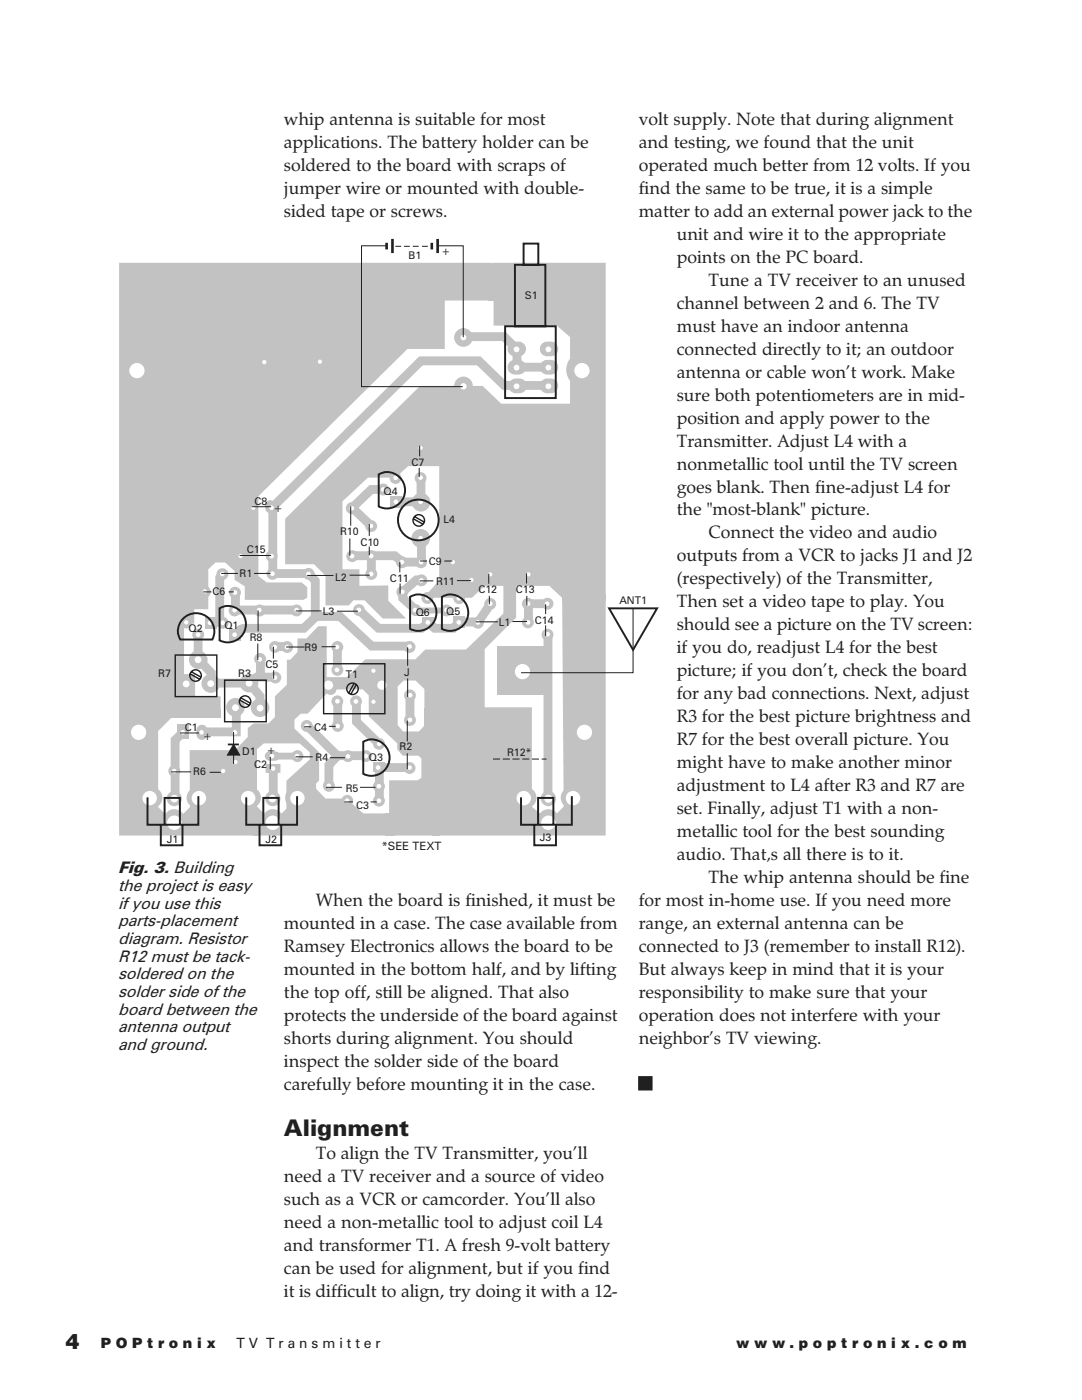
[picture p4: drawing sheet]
<svg xmlns="http://www.w3.org/2000/svg" width="216mm" height="279mm" viewBox="0 0 216 279" stroke-linecap="round" stroke-linejoin="round" font-family="sans-serif">
<defs><g id="words">
<text font-size="4.6" fill="#231f20" x="56.7" y="226.7">Alignment</text>
<text font-size="4.2" fill="#231f20" x="13.1" y="269.2">4</text>
<g font-size="3.5" fill="#231f20">
<text x="56.7" y="24.9">whip antenna is suitable for most</text>
<text x="56.7" y="29.5">applications. The battery holder can be</text>
<text x="127.5" y="24.9">volt supply. Note that during alignment</text>
<text x="127.5" y="29.5">and testing, we found that the unit</text>
<text x="56.7" y="34.1">soldered to the board with scraps of</text>
<text x="127.5" y="34.1">operated much better from 12 volts. If you</text>
<text x="56.7" y="38.7">jumper wire or mounted with double-</text>
<text x="127.5" y="38.7">find the same to be true, it is a simple</text>
<text x="56.7" y="43.3">sided tape or screws.</text>
<text x="127.5" y="43.3">matter to add an external power jack to the</text>
<text x="135" y="47.8">unit and wire it to the appropriate</text>
<text x="135" y="52.4">points on the PC board.</text>
<text x="141.4" y="57">Tune a TV receiver to an unused</text>
<text x="135" y="61.6">channel between 2 and 6. The TV</text>
<text x="135" y="66.2">must have an indoor antenna</text>
<text x="135" y="70.8">connected directly to it; an outdoor</text>
<text x="135" y="75.4">antenna or cable won't work. Make</text>
<text x="135" y="79.9">sure both potentiometers are in mid-</text>
<text x="135" y="84.5">position and apply power to the</text>
<text x="135" y="89.1">Transmitter. Adjust L4 with a</text>
<text x="135" y="93.7">nonmetallic tool until the TV screen</text>
<text x="135" y="98.3">goes blank. Then fine-adjust L4 for</text>
<text x="135" y="102.9">the &quot;most-blank&quot; picture.</text>
<text x="141.4" y="107.5">Connect the video and audio</text>
<text x="135" y="112">outputs from a VCR to jacks J1 and J2</text>
<text x="135" y="116.6">(respectively) of the Transmitter,</text>
<text x="135" y="121.2">Then set a video tape to play. You</text>
<text x="135" y="125.8">should see a picture on the TV screen:</text>
<text x="135" y="130.4">if you do, readjust L4 for the best</text>
<text x="135" y="135">picture; if you don't, check the board</text>
<text x="135" y="139.6">for any bad connections. Next, adjust</text>
<text x="135" y="144.2">R3 for the best picture brightness and</text>
<text x="135" y="148.7">R7 for the best overall picture. You</text>
<text x="135" y="153.3">might have to make another minor</text>
<text x="135" y="157.9">adjustment to L4 after R3 and R7 are</text>
<text x="135" y="162.5">set. Finally, adjust T1 with a non-</text>
<text x="135" y="167.1">metallic tool for the best sounding</text>
<text x="135" y="171.7">audio. That‚s all there is to it.</text>
<text x="141.4" y="176.3">The whip antenna should be fine</text>
<text x="56.7" y="185.4">mounted in a case. The case available from</text>
<text x="63" y="180.8">When the board is finished, it must be</text>
<text x="127.5" y="180.8">for most in-home use. If you need more</text>
<text x="127.5" y="185.4">range, an external antenna can be</text>
<text x="56.7" y="190">Ramsey Electronics allows the board to be</text>
<text x="127.5" y="190">connected to J3 (remember to install R12).</text>
<text x="56.7" y="194.6">mounted in the bottom half, and by lifting</text>
<text x="127.5" y="194.6">But always keep in mind that it is your</text>
<text x="56.7" y="199.2">the top off, still be aligned. That also</text>
<text x="56.7" y="203.8">protects the underside of the board against</text>
<text x="127.5" y="199.2">responsibility to make sure that your</text>
<text x="127.5" y="203.8">operation does not interfere with your</text>
<text x="56.7" y="208.4">shorts during alignment. You should</text>
<text x="127.5" y="208.4">neighbor's TV viewing.</text>
<text x="56.7" y="212.9">inspect the solder side of the board</text>
<text x="56.7" y="217.5">carefully before mounting it in the case.</text>
<text x="63" y="231.3">To align the TV Transmitter, you'll</text>
<text x="56.7" y="235.9">need a TV receiver and a source of video</text>
<text x="56.7" y="240.5">such as a VCR or camcorder. You'll also</text>
<text x="56.7" y="245">need a non-metallic tool to adjust coil L4</text>
<text x="56.7" y="249.6">and transformer T1. A fresh 9-volt battery</text>
<text x="56.7" y="254.2">can be used for alignment, but if you find</text>
<text x="56.7" y="258.8">it is difficult to align, try doing it with a 12-</text>
</g>
<g font-size="3.2" fill="#231f20">
<text x="23.6" y="174.3">Fig. 3. Building</text>
<text x="23.6" y="177.8">the project is easy</text>
<text x="23.6" y="181.4">if you use this</text>
<text x="23.6" y="184.9">parts-placement</text>
<text x="23.6" y="188.4">diagram. Resistor</text>
<text x="23.6" y="191.9">R12 must be tack-</text>
<text x="23.6" y="195.5">soldered on the</text>
<text x="23.6" y="199">solder side of the</text>
<text x="23.6" y="202.5">board between the</text>
<text x="23.6" y="206">antenna output</text>
<text x="23.6" y="209.6">and ground.</text>
</g>
<g font-size="2.8" fill="#231f20">
<text x="20.1" y="269.1">P O P t r o n i x</text>
<text x="47.2" y="269.1">T V T r a n s m i t t e r</text>
<text x="146.9" y="269.1">w w w . p o p t r o n i x . c o m</text>
</g>
<text font-size="2.3" fill="#231f20" x="76.2" y="169.6">*SEE TEXT</text>
<g font-size="2.1" fill="#231f20">
<text x="81.5" y="51.7">B1</text>
<text x="88.1" y="50.9">+</text>
<text x="104.7" y="59.6">S1</text>
<text x="82.1" y="93">C7</text>
<text x="50.8" y="100.7">C8</text>
<text x="76.5" y="98.7">Q4</text>
<text x="54.6" y="102.3">+</text>
<text x="67.9" y="106.9">R10</text>
<text x="88.5" y="104.4">L4</text>
<text x="49.2" y="110.4">C15</text>
<text x="71.9" y="108.9">C10</text>
<text x="85.5" y="112.9">C9</text>
<text x="42.4" y="118.7">C6</text>
<text x="47.8" y="115.2">R1</text>
<text x="66.9" y="115.9">L2</text>
<text x="77.8" y="116.1">C11</text>
<text x="87" y="116.7">R11</text>
<text x="95.5" y="118.4">C12</text>
<text x="103" y="118.4">C13</text>
<text x="44.8" y="125.5">Q1</text>
<text x="64.4" y="122.7">L3</text>
<text x="83" y="123">Q6</text>
<text x="89.1" y="122.8">Q5</text>
<text x="99.5" y="125">L1</text>
<text x="106.7" y="124.5">C14</text>
<text x="123.6" y="120.6">ANT1</text>
<text x="37.6" y="126.1">Q2</text>
<text x="49.8" y="127.8">R8</text>
<text x="60.8" y="130">R9</text>
<text x="31.6" y="135.2">R7</text>
<text x="47.5" y="135.1">R3</text>
<text x="53" y="133.4">C5</text>
<text x="69" y="135.3">T1</text>
<text x="80.6" y="134.9">J</text>
<text x="36.9" y="145.9">C1</text>
<text x="40.5" y="147.7">+</text>
<text x="62.7" y="145.8">C4</text>
<text x="79.7" y="149.7">R2</text>
<text x="38.5" y="154.7">R6</text>
<text x="48.4" y="150.6">D1</text>
<text x="50.7" y="153.3">C2</text>
<text x="53.2" y="150.5">+</text>
<text x="63" y="151.9">R4</text>
<text x="73.6" y="151.9">Q3</text>
<text x="101.2" y="150.9">R12*</text>
<text x="69" y="158.1">R5</text>
<text x="71.1" y="161.4">C3</text>
<text x="107.7" y="167.8">J3</text>
<text x="33.3" y="168.2">J1</text>
<text x="53" y="168.2">J2</text>
</g>
</g></defs>
<path d="M127.5 214.9h2.6v2.6h-2.6z" fill="#231f20" stroke="#231f20" stroke-width=".22"/>
<path d="M23.2 47h108v123h-108z" fill="#fff"/>
<path d="M23.8 52.4h74.1v7.6h-9.1v9.6h-7.5l-29.7 29.4v16l1.6 1.2h7l1.1 1v2.1l-.8 .4h-11.7v-2.7l-2-1.3v-1.7l-1.9-1.7h-1.9l-1.4 1.3v8h-2.8v2.9h-.6l-1.5 .7v9.3h2.2v4.4h5.1v3.9h-9.3l-3.1 3.1v15.2l1.5 1.5h3.3l1.5-1.5-.1-11.4h9.1l2.5-2.6v-1.8l1.2-.9h3l1.3-1.3v-4.2l2.3-2.2v-5h.7l1.4-1.6v-2.7h1.8l2.4-2.4h1.7v10.1h4l3.7-3.5h10l2-2h8.1l7.4-7.2v-5.5h-3.7l-2.5 2.4h-9.7l3.1-3.5v-22.8h-6.1l-2.6 2.3h-5.5l-5.1 4.8v13.5h3.4v3.3l5.8-.1v3.1l3.5 3.5h-4.6l-3.7-3.6h-2.2l-.9 1h-4.7v-5.9l-2.2-2.3h-5.8v-9.1l26.9-26.5h12.5l3.7 3.6h13.7v-13.3l-2.6-2.3h-12.6v-12.6h22.4v67.5l-8.7-.6 .3 41.7-1.3 1.3h-3.6l-1.5-1.3v-19.8h-9.4v-11.7l6.3-6.2v-6.4h6.6l2.6 2.4 8.7-.4v47.8h-34.3v-23.6h-1.9v-5.6l-1.8-1.7h-2.4l-1.2 1.2v7.7l1.1 1.3h3.2l1.3-1.4v-1.1h2v23.2h-9.2v-11h5.6l.8-.5v-3.8l-.6-.6h-3.1l-1.1-1.3v-1.1l-5.7-5.5v-4.1l-1.2-1.2h-6.4l-4.6 4.8h-1.4l-1.2 1.2v1.8l4.9 4.7v5.6l-.6 .7v1l1.8 2h4.2l3.4 2.9h4.5v4.4h-25.7v-5.7l1.4 1.4h3.4l1-1v-5.6l4.7-4.2v-1.5l-2-1.7h-7.1l-1.8 1.5v16.8h-27.1z" fill-rule="evenodd" fill="#c1c2c4"/>
<g fill="#c1c2c4">
<path d="M97.5 52.4h1.3v7.6h-1.3z"/>
<path d="M50.5 161h.8v5.7h-.8z"/>
<path d="M76.8 162.3h1.8v4.4h-1.8z"/>
<path d="M84.7 141.4h3.6v5.9h-3.6z"/>
<path d="M86.2 146.7h1.4v20h-1.4z"/>
<path d="M112.2 118.7h8.7v1.3h-8.7z"/>
</g>
<path d="M92.6 67.2h8l2.6 2.5v3.6h6.3" fill="none" stroke="#c1c2c4" stroke-width="1.8" stroke-linecap="butt"/>
<path d="M102.9 77h.8M109.2 73.3h.7M109.2 69.6h.7M109.2 77h.7" fill="none" stroke="#c1c2c4" stroke-width="2.9"/>
<g fill="#c1c2c4">
<circle cx="116.6" cy="73.8" r="3.6"/>
<circle cx="92.5" cy="67.4" r="1.86"/>
<circle cx="92.5" cy="77" r="1.86"/>
</g>
<path d="M102.7 73.3h.8M102.7 69.6h.8" fill="none" stroke="#c1c2c4" stroke-width="2.9"/>
<g fill="none" stroke="#c1c2c4" stroke-width="1.8" stroke-linecap="butt">
<path d="M109.2 76.9h-8.6l-5.1-4.9h-11.5l-29.6 29.2v13.3h7.2l1.3 1.4v7.3l-2.3 2.2h-12l-.7 .2-.8 1M76.5 97.7h-2.4l-3.8 3.6 3.8 3.7M84 95.3v4.8h-5M44.4 114.5l-.6 .8v8.9h-1.3M47 118.3v3.5h12.3M74.1 111.1v3.5M84.1 107.3v4.9h-3.7l-1.6-1.3h-8.4M84.2 115.7h-1.1l-2.7 2.4v1.3l2.6 2.4M39.5 126.7v4.8l2.6 2.8v2h6.8M52 131.4v3.6M54.9 135.1h-3.7l-1.6 1.1 2.3 2.8v2.2M54.9 129h2.5"/>
<path d="M62.9 123h4.9l6.4 6h7.5M67.3 129v4.7M67.4 140v4.8M71.1 140v4l4.5 4.4M81.8 138.7v4.9M97.9 120.5l-2.5 3.6h-3.8l-1.2 1.3h-3.7l-1.3-1.1-1.3 1.1h-8.6l-3.8-3.6M109.3 120.5h-3.9v3.7M109.3 126.6v32.8M36.6 146.1l-1.7 1.6v11.5M47.1 141.2v4.9h-6.8M53 153.4h3M54.5 153.3v6"/>
<path d="M61.2 144.8l6 5.9M73.2 150.8h-5.8l-1.8 1.9v4.1M81.8 153.2h-6.1v6.8"/>
</g>
<path d="M83 121.8h6.3" fill="none" stroke="#c1c2c4" stroke-width="1.2" stroke-linecap="butt"/>
<g fill="#c1c2c4">
<path d="M99.2 129h9.8v9.7h-9.8z"/>
<path d="M90.4 123.1h2.4v2.2h-2.4z"/>
<path d="M84.2 123.1h2.5v2h-2.5z"/>
<path d="M74.5 152.1h2.3v1.9h-2.3z"/>
<path d="M41 123.1h2.2v2.3h-2.2z"/>
<path d="M45.8 125.6h2.3v2.2h-2.3z"/>
<circle cx="109.4" cy="159.4" r="1.53"/>
<circle cx="109.4" cy="163.6" r="2.12"/>
<circle cx="104.9" cy="159.2" r="2.12"/>
<circle cx="114" cy="159.2" r="2.12"/>
<circle cx="109.3" cy="120.5" r="1.19"/>
<circle cx="105.3" cy="124.2" r="1.19"/>
<circle cx="109.3" cy="126.7" r="1.19"/>
<circle cx="97.8" cy="120.5" r="1.19"/>
<circle cx="89.1" cy="121.8" r="1.19"/>
<circle cx="91.6" cy="119.4" r="1.19"/>
<circle cx="85.3" cy="119.3" r="1.19"/>
<circle cx="84.1" cy="115.8" r="1.19"/>
<circle cx="82.9" cy="121.8" r="1.19"/>
<circle cx="95.4" cy="124.3" r="1.19"/>
<circle cx="81.7" cy="129.1" r="1.19"/>
<circle cx="71.6" cy="121.8" r="1.19"/>
<circle cx="74.1" cy="114.5" r="1.19"/>
<circle cx="81.8" cy="138.8" r="1.19"/>
<circle cx="81.8" cy="143.7" r="1.19"/>
<circle cx="81.7" cy="153.3" r="1.19"/>
<circle cx="75.6" cy="159.8" r="1.19"/>
<circle cx="75.6" cy="156.9" r="1.19"/>
<circle cx="71" cy="140" r="1.19"/>
<circle cx="67.3" cy="140" r="1.19"/>
<circle cx="66" cy="137.5" r="1.19"/>
<circle cx="67.4" cy="144.9" r="1.19"/>
<circle cx="75.6" cy="148.4" r="1.19"/>
<circle cx="73" cy="150.9" r="1.19"/>
<circle cx="69.4" cy="150.9" r="1.19"/>
<circle cx="69.3" cy="159.8" r="1.19"/>
<circle cx="65.6" cy="156.8" r="1.19"/>
<circle cx="61.2" cy="144.9" r="1.19"/>
<circle cx="67.3" cy="133.7" r="1.19"/>
<circle cx="67.3" cy="129.1" r="1.19"/>
<circle cx="59.2" cy="121.8" r="1.19"/>
<circle cx="51.8" cy="121.8" r="1.19"/>
<circle cx="46.8" cy="121.8" r="1.19"/>
<circle cx="46.9" cy="118.3" r="1.19"/>
<circle cx="44.4" cy="114.6" r="1.19"/>
<circle cx="44.4" cy="124.3" r="1.19"/>
<circle cx="39.6" cy="126.7" r="1.19"/>
<circle cx="39.6" cy="131.7" r="1.86"/>
<circle cx="42.1" cy="136.4" r="1.86"/>
<circle cx="49.7" cy="136.3" r="1.86"/>
<circle cx="51.9" cy="141.2" r="1.86"/>
<circle cx="47" cy="141.2" r="1.86"/>
<circle cx="57.3" cy="129.1" r="1.19"/>
<circle cx="54.9" cy="129.1" r="1.19"/>
<circle cx="51.9" cy="131.5" r="1.19"/>
<circle cx="54.9" cy="135.2" r="1.19"/>
<circle cx="37.1" cy="124.2" r="1.19"/>
<circle cx="59.3" cy="150.9" r="1.19"/>
<circle cx="40.9" cy="118.1" r="1.19"/>
</g>
<path d="M54.4 150.9h4.9" fill="none" stroke="#c1c2c4" stroke-width="1.4" stroke-linecap="butt"/>
<path d="M53.8 150.9h1.1" fill="none" stroke="#c1c2c4" stroke-width="1.9"/>
<path d="M40.3 145.7v.9" fill="none" stroke="#c1c2c4" stroke-width="2.2"/>
<g fill="#c1c2c4">
<path d="M35.4 144.5h2.3v3h-2.3z"/>
<path d="M48.5 149.1h2.7v12.9h-2.7z"/>
<path d="M32.7 141.5h11.3v1.6h-11.3z"/>
<circle cx="54.4" cy="159.4" r="1.53"/>
<circle cx="54.4" cy="163.6" r="2.12"/>
<circle cx="49.9" cy="159.2" r="2.12"/>
<circle cx="59" cy="159.2" r="2.12"/>
<circle cx="34.8" cy="159.4" r="1.53"/>
<circle cx="34.8" cy="163.6" r="2.12"/>
<circle cx="30.3" cy="159.2" r="2.12"/>
<circle cx="39.4" cy="159.2" r="2.12"/>
<circle cx="34.8" cy="153.9" r="1.19"/>
<circle cx="70.3" cy="111" r="1.19"/>
<circle cx="54.2" cy="111" r="1.19"/>
<circle cx="54.4" cy="114.5" r="1.19"/>
</g>
<path d="M53.9 100.8v.6" fill="none" stroke="#c1c2c4" stroke-width="2"/>
<g fill="#c1c2c4">
<path d="M77.8 99h2.4v2.2h-2.4z"/>
<circle cx="74.1" cy="105" r="1.19"/>
<circle cx="76.5" cy="97.7" r="1.19"/>
<circle cx="78.9" cy="95.4" r="1.19"/>
<circle cx="83.9" cy="95.4" r="1.19"/>
<circle cx="84" cy="107.4" r="1.86"/>
<circle cx="70.2" cy="101.4" r="1.19"/>
<circle cx="80.2" cy="112.2" r="1.19"/>
<circle cx="84" cy="112.2" r="1.19"/>
<circle cx="84" cy="100.2" r="1.86"/>
<circle cx="105.3" cy="120.5" r="1.19"/>
<circle cx="74.1" cy="111" r="1.19"/>
<circle cx="80.3" cy="118.2" r="1.19"/>
<circle cx="61.6" cy="114.5" r="1.19"/>
</g>
<g fill="#fff">
<circle cx="116.1" cy="74" r="1.53"/>
<circle cx="63.8" cy="72.2" r=".42"/>
<circle cx="83.9" cy="89.4" r=".42"/>
<circle cx="92.5" cy="77.1" r=".63"/>
<circle cx="92.5" cy="67.4" r=".57"/>
<circle cx="103.1" cy="69.7" r=".57"/>
<circle cx="103.1" cy="73.4" r=".57"/>
<circle cx="103.1" cy="77.1" r=".57"/>
<circle cx="109.4" cy="69.7" r=".57"/>
<circle cx="109.4" cy="73.4" r=".57"/>
<circle cx="109.4" cy="77.1" r=".57"/>
<circle cx="52.7" cy="72.3" r=".42"/>
<circle cx="50.5" cy="101.3" r=".42"/>
<circle cx="48" cy="111" r=".42"/>
<circle cx="40.9" cy="118" r=".42"/>
<circle cx="90.4" cy="112.2" r=".42"/>
<circle cx="94.1" cy="115.7" r=".42"/>
<circle cx="97.8" cy="114.6" r=".42"/>
<circle cx="74.5" cy="133.9" r=".42"/>
<circle cx="37.2" cy="124.2" r=".42"/>
<circle cx="74.5" cy="140.1" r=".42"/>
<circle cx="47" cy="152.1" r=".42"/>
<circle cx="44.5" cy="153.9" r=".42"/>
<circle cx="105.4" cy="114.6" r=".42"/>
<circle cx="83.9" cy="95.3" r=".47"/>
<circle cx="83.9" cy="100.1" r=".47"/>
<circle cx="79" cy="100.1" r=".47"/>
<circle cx="76.5" cy="97.7" r=".47"/>
<circle cx="70.2" cy="101.4" r=".47"/>
<circle cx="74" cy="105" r=".47"/>
<circle cx="83.9" cy="107.4" r=".47"/>
<circle cx="84" cy="112.2" r=".47"/>
<circle cx="80.2" cy="112.2" r=".47"/>
<circle cx="74.1" cy="111" r=".47"/>
<circle cx="70.2" cy="111" r=".47"/>
<circle cx="74.1" cy="114.5" r=".47"/>
<circle cx="84.1" cy="115.8" r=".47"/>
<circle cx="80.3" cy="118.1" r=".47"/>
<circle cx="82.8" cy="121.8" r=".47"/>
<circle cx="89.1" cy="121.8" r=".47"/>
<circle cx="91.5" cy="119.4" r=".47"/>
<circle cx="85.3" cy="119.4" r=".47"/>
<circle cx="97.8" cy="120.5" r=".47"/>
<circle cx="95.4" cy="124.2" r=".47"/>
<circle cx="91.5" cy="124.2" r=".47"/>
<circle cx="85.4" cy="124.2" r=".47"/>
<circle cx="71.6" cy="121.7" r=".47"/>
<circle cx="81.7" cy="129" r=".47"/>
<circle cx="105.4" cy="120.5" r=".47"/>
<circle cx="109.2" cy="120.5" r=".47"/>
<circle cx="105.4" cy="124.2" r=".47"/>
<circle cx="109.3" cy="126.6" r=".47"/>
<circle cx="81.8" cy="138.7" r=".47"/>
<circle cx="81.8" cy="143.7" r=".47"/>
<circle cx="67.2" cy="129.1" r=".47"/>
<circle cx="67.2" cy="133.7" r=".47"/>
<circle cx="67.3" cy="140" r=".47"/>
<circle cx="71" cy="140" r=".47"/>
<circle cx="75.7" cy="148.4" r=".47"/>
<circle cx="81.7" cy="153.2" r=".47"/>
<circle cx="75.4" cy="153.2" r=".47"/>
<circle cx="75.6" cy="156.9" r=".47"/>
<circle cx="75.6" cy="159.8" r=".47"/>
<circle cx="69.3" cy="159.8" r=".47"/>
<circle cx="69.4" cy="150.9" r=".47"/>
<circle cx="73" cy="150.9" r=".47"/>
<circle cx="67.4" cy="144.9" r=".47"/>
<circle cx="65.6" cy="156.8" r=".47"/>
<circle cx="61.2" cy="144.9" r=".47"/>
<circle cx="59.3" cy="150.9" r=".47"/>
<circle cx="54.3" cy="150.9" r=".47"/>
<circle cx="54.5" cy="153.4" r=".47"/>
<circle cx="54.4" cy="159.4" r=".76"/>
<circle cx="61.6" cy="114.5" r=".47"/>
<circle cx="54.3" cy="114.5" r=".47"/>
<circle cx="54.2" cy="111" r=".47"/>
<circle cx="54.2" cy="101.3" r=".47"/>
<circle cx="79" cy="95.4" r=".47"/>
<circle cx="59.2" cy="121.8" r=".47"/>
<circle cx="51.7" cy="121.8" r=".47"/>
<circle cx="46.8" cy="121.8" r=".47"/>
<circle cx="46.9" cy="118.3" r=".47"/>
<circle cx="44.4" cy="114.5" r=".47"/>
<circle cx="44.4" cy="124.3" r=".47"/>
<circle cx="41.9" cy="124.3" r=".47"/>
<circle cx="39.5" cy="126.7" r=".47"/>
<circle cx="51.8" cy="131.6" r=".47"/>
<circle cx="46.8" cy="126.7" r=".47"/>
<circle cx="54.8" cy="129.2" r=".47"/>
<circle cx="57.3" cy="129.2" r=".47"/>
<circle cx="54.9" cy="135.2" r=".47"/>
<circle cx="46.9" cy="146.2" r=".47"/>
<circle cx="40.2" cy="146.2" r=".47"/>
<circle cx="36.5" cy="146.2" r=".47"/>
<circle cx="34.8" cy="153.9" r=".47"/>
<circle cx="34.8" cy="159.4" r=".76"/>
<circle cx="47" cy="141.2" r=".68"/>
<circle cx="51.9" cy="141.3" r=".68"/>
<circle cx="49.7" cy="136.4" r=".68"/>
<circle cx="42" cy="136.4" r=".68"/>
<circle cx="39.5" cy="131.7" r=".68"/>
<circle cx="37.2" cy="136.5" r=".68"/>
<circle cx="76.2" cy="136.7" r=".93"/>
<circle cx="65.5" cy="136.7" r=".93"/>
<circle cx="59.4" cy="159.3" r="1.44"/>
<circle cx="54.4" cy="164.2" r="1.44"/>
<circle cx="49.5" cy="159.3" r="1.44"/>
<circle cx="39.7" cy="159.3" r="1.44"/>
<circle cx="34.8" cy="164.2" r="1.44"/>
<circle cx="29.9" cy="159.3" r="1.44"/>
<circle cx="114.3" cy="159.3" r="1.44"/>
<circle cx="109.4" cy="164.2" r="1.44"/>
<circle cx="104.5" cy="159.3" r="1.44"/>
<circle cx="116.6" cy="146.2" r="1.53"/>
<circle cx="104.3" cy="134" r="1.53"/>
<circle cx="27.7" cy="146.2" r="1.53"/>
<circle cx="27.3" cy="74" r="1.53"/>
<circle cx="109.4" cy="159.4" r=".81"/>
</g>
<g fill="none" stroke="#231f20" stroke-width=".39">
<path d="M102.8 52.8h6v12.3h-6zM104.5 48.6h2.9v4.2h-2.9zM100.8 65.1h10.1v14.3h-10.1zM75.6 94.7a3.6 3.6 0 0 1 5.2 3.2 3.6 3.6 0 0 1-5.2 3.2zM81.8 119.1a3.6 3.6 0 0 1 5.3 3.2 3.6 3.6 0 0 1-5.3 3.2zM88.2 119.1a3.6 3.6 0 0 1 5.2 3.2 3.6 3.6 0 0 1-5.2 3.2zM36.6 123.4a3.6 3.6 0 0 1 4.7-.3 3.6 3.6 0 0 1 1.1 4.5h-6.4a3.4 3.4 0 0 1 .6-4.2zM43.8 121.4a3.6 3.6 0 0 1 5.3 3.2 3.6 3.6 0 0 1-5.3 3.2zM121.5 121.4h9.6l-4.8 8.3zM39.6 158.9v5.7h-10.2v-5.5M59.3 158.9v5.7h-10.2v-5.5M72.5 148a3.6 3.6 0 0 1 5.2 3.2 3.6 3.6 0 0 1-5.2 3.2z"/>
<path d="M114.1 158.9v5.7h-10.1v-5.5M32.8 164.5v-5.3h3.1v5.4M36.4 164.5v4.2h-4.3v-4M52.5 164.5v-5.3h3.1v5.4M56.1 164.5v4.2h-4.3v-4M107.4 164.5v-5.3h3v5.4M110.9 164.5v4.2h-4.3v-4"/>
<circle cx="83.5" cy="103.8" r="4.1"/>
</g>
<g fill="none" stroke="#231f20" stroke-width=".2">
<path d="M77 49.1h-4.9v28.1h20.2M78.9 49.2h1.1M80.6 49.2h1.2M82.4 49.2h1.1M84.2 49.2h1.2M87.3 49.1h5.1v18.2M83.6 93.4v1.8M83.7 89v2.1M40.6 118.1h1.6M44.1 114.4h3.4M45.6 118.1h1.1M47.8 110.9h6.3"/>
<path d="M50.2 101.1h3.9M50.7 114.4h3.3M61.3 114.8h5.2M69.8 114.8h4M69.8 107.5v3.4M70 101v3.9M73.7 104.6v2.3M73.7 109.1v1.7M79.8 112.1v2.1M79.8 116.4v2.1M83.8 115.9h2.7M83.8 112h1.4"/>
<path d="M88.6 112h1.7M91.2 115.9h2.8M97.5 114.5v2M97.6 118.9v1.7M105.1 114.4v2M105.1 118.9v1.9M51.4 128.4v3.3M51.5 121.8v4.2M54.6 129.1v2.3M54.6 133.8v1.7M57.1 129.1h3.7M59 121.9h5.2"/>
<path d="M64.2 129.1h2.8M67.2 122h4.2M81.3 129.2v3.7M81.3 135.4v3.7M94.9 124.1h4.5M102.2 124h3M108.9 120.6v2M108.9 124.8v2.1M126.3 121.4v12.9h-22.3M34.2 154h3.9M35.9 146.3h3.8M41.8 154.1h2.3"/>
<path d="M46.6 146.1v6.4M53.9 151v2.5M59 151h3.4M60.7 145h1.4M65 157.1h3.2M65.7 145h1.3M65.8 151.2h3M71.8 157.1h3.1M81.3 143.8v4.2M81.3 150.3v3.2M68.7 160h1.7M73.9 160h1.3"/>
</g>
<path d="M77.1 48.5v1.3M78.3 47.7v2.8M86.2 48.5v1.3M87.3 47.7v2.8" fill="none" stroke="#231f20" stroke-width=".53"/>
<g fill="none" stroke="#231f20" stroke-width=".28">
<path d="M82.4 103.5l2 1.1M82.7 103.1l2 1.1M35 130.7h8.3v8.3h-8.3zM37.9 134.5l2 1.1M38.1 134l2 1.2M44.8 135.7h8.3v8.3h-8.3zM47.8 139.7l1.9 1.1M48 139.2l2 1.2M64.6 132.5h12.2v9.9h-12.2zM70.7 136.4l-1.1 1.9M71.1 136.6l-1.1 2"/>
<circle cx="83.6" cy="103.9" r="1.15"/>
<circle cx="39" cy="134.8" r="1.15"/>
<circle cx="70.3" cy="137.5" r="1.15"/>
<circle cx="48.9" cy="140" r="1.15"/>
</g>
<path d="M46.6 148.6l1.2 2.1h-2.4z" fill="#231f20" stroke="#231f20" stroke-width=".2"/>
<path d="M45.5 148.6h2.2" fill="none" stroke="#231f20" stroke-width=".35"/>
<path d="M98.4 151.5h10.6" fill="none" stroke="#231f20" stroke-width=".2" stroke-dasharray="1.4 .5" stroke-linecap="butt"/>
<use href="#words"/>
</svg>
